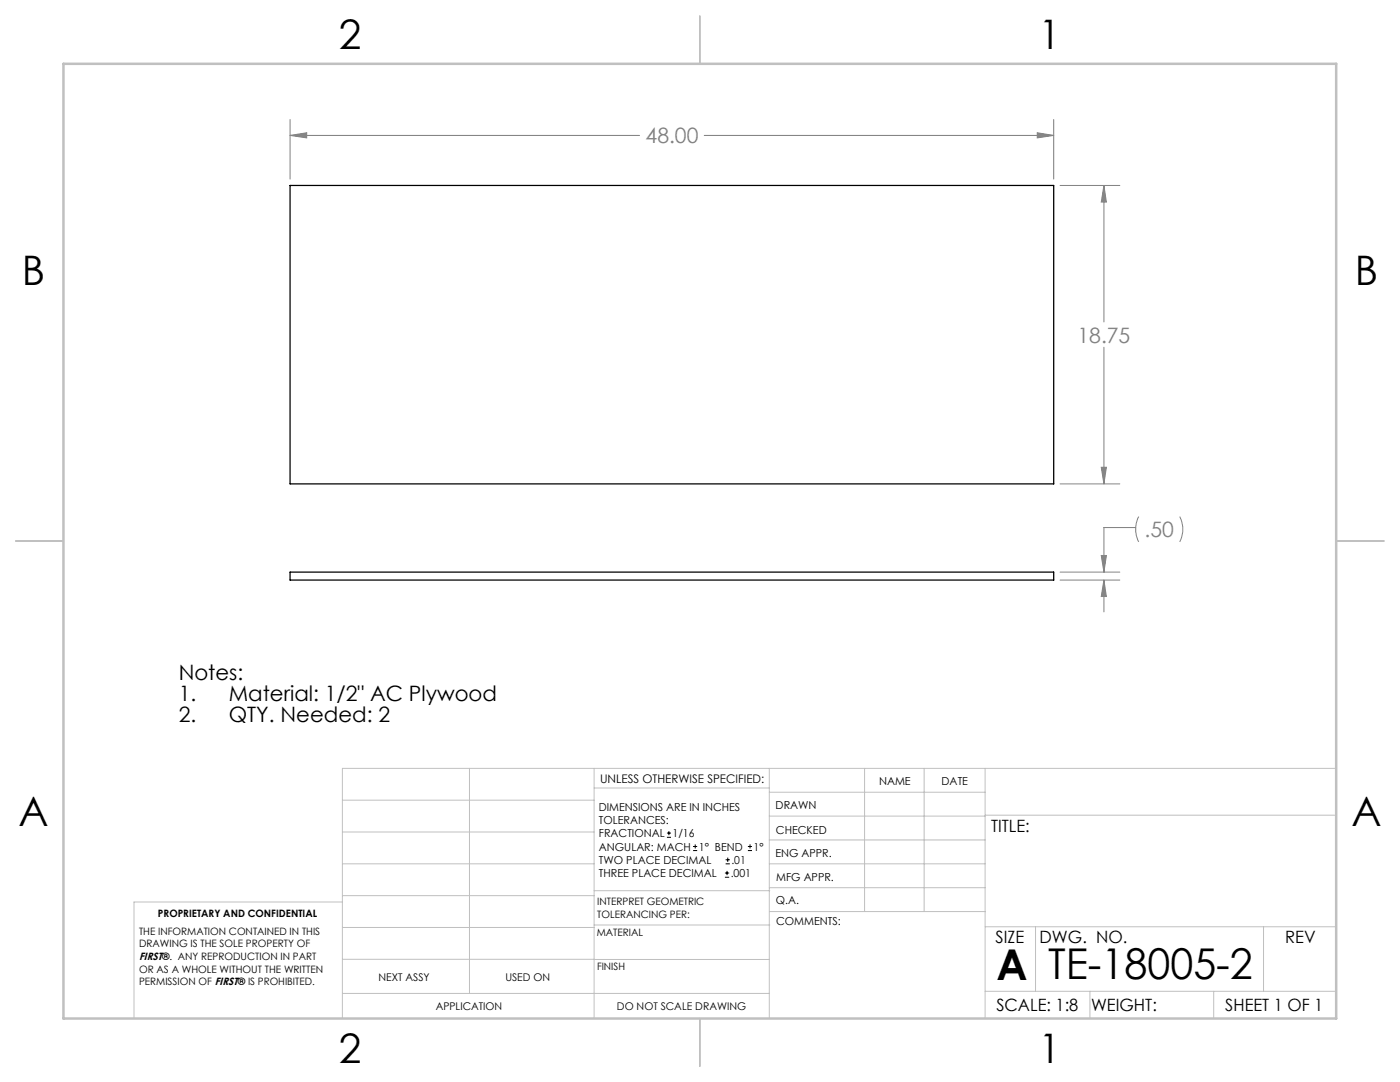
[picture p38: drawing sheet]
<svg xmlns="http://www.w3.org/2000/svg" width="279mm" height="216mm" viewBox="0 0 279 216" stroke-linecap="round" stroke-linejoin="round" font-family="sans-serif">
<defs><g id="words">
<g font-size="8.5">
<text x="198.9" y="195.5">A</text>
<text x="209.2" y="195.4">TE-18005-2</text>
</g>
<g font-size="8.1">
<text x="67.6" y="9.7">2</text>
<text x="207.3" y="9.7">1</text>
<text x="4.4" y="57">B</text>
<text x="270.4" y="57">B</text>
<text x="3.7" y="164.9">A</text>
<text x="269.7" y="164.9">A</text>
<text x="67.6" y="212.2">2</text>
<text x="207.3" y="212.2">1</text>
</g>
<g font-size="4.2" fill="#808080">
<text x="128.8" y="28.6">48.00</text>
<text x="215" y="68.4">18.75</text>
<text x="228.4" y="107.2">.50</text>
</g>
<g font-size="4.2">
<text x="35.7" y="135.7">Notes:</text>
<text x="35.7" y="139.9">1.</text>
<text x="45.7" y="139.9">Material: 1/2&quot; AC Plywood</text>
<text x="35.7" y="144.1">2.</text>
<text x="45.7" y="144.1">QTY. Needed: 2</text>
</g>
<g font-size="3.4">
<text x="197.8" y="166">TITLE:</text>
<text x="198.7" y="188.1">SIZE</text>
<text x="207.5" y="188.1">DWG. NO.</text>
<text x="256.5" y="188.2">REV</text>
<text x="198.8" y="201.7">SCALE: 1:8</text>
<text x="217.7" y="201.8">WEIGHT:</text>
<text x="244.5" y="201.7">SHEET 1 OF 1</text>
</g>
<text font-size="2.4" x="119.8" y="156.2">UNLESS OTHERWISE SPECIFIED:</text>
<g font-size="2.2">
<text x="119.5" y="161.8">DIMENSIONS ARE IN INCHES</text>
<text x="154.8" y="161.4">DRAWN</text>
<text x="175.4" y="156.6">NAME</text>
<text x="187.9" y="156.7">DATE</text>
<text x="119.5" y="164.4">TOLERANCES:</text>
<text x="119.5" y="167.1">FRACTIONAL</text>
<text x="134.2" y="167.1">1/16</text>
<text x="154.9" y="166.3">CHECKED</text>
<text x="119.5" y="172.4">TWO PLACE DECIMAL</text>
<text x="119.5" y="169.7">ANGULAR: MACH</text>
<text x="139.5" y="169.7">1° BEND</text>
<text x="146" y="172.4">.01</text>
<text x="150.4" y="169.7">1°</text>
<text x="154.8" y="171">ENG APPR.</text>
<text x="119.5" y="175">THREE PLACE DECIMAL</text>
<text x="145.8" y="175">.001</text>
<text x="154.9" y="175.7">MFG APPR.</text>
<text x="154.9" y="180.4">Q.A.</text>
<text x="154.9" y="184.6">COMMENTS:</text>
</g>
<g font-size="2.1">
<text x="27.8" y="191.6">FIRST®. ANY REPRODUCTION IN PART</text>
<text x="75.5" y="195.7">NEXT ASSY</text>
<text x="100.9" y="195.7">USED ON</text>
<text x="86.9" y="201.5">APPLICATION</text>
<text x="123.1" y="201.6">DO NOT SCALE DRAWING</text>
</g>
<g font-size="2">
<text x="31.5" y="182.9">PROPRIETARY AND CONFIDENTIAL</text>
<text x="119.2" y="180.6">INTERPRET GEOMETRIC</text>
<text x="119.2" y="183.1">TOLERANCING PER:</text>
<text x="27.8" y="186.5">THE INFORMATION CONTAINED IN THIS</text>
<text x="27.8" y="189">DRAWING IS THE SOLE PROPERTY OF</text>
<text x="119.1" y="186.7">MATERIAL</text>
<text x="27.8" y="194.1">OR AS A WHOLE WITHOUT THE WRITTEN</text>
<text x="27.8" y="196.6">PERMISSION OF FIRST® IS PROHIBITED.</text>
<text x="119.1" y="193.5">FINISH</text>
</g>
</g></defs>
<g fill="none" stroke="#c0c0c0" stroke-width=".2">
<path d="M68.3 159.7h50.3M93.7 153.3v44.9M118.6 153.3v49.9M118.6 157.2h34.9M153.5 153.3v49.9M153.5 158.1h43.1M172.5 153.3v28.6M184.4 153.3v28.6M196.6 153.3v49.9M266.7 153.3h-198.4v49.9M68.3 178.7h50.3M68.3 172.4h50.3"/>
<path d="M68.3 166h50.3M68.3 180h-41.6v23.2M118.6 177.7h35M153.5 167.6h43.1M153.5 162.8h43.1M153.5 172.4h43.1M153.5 177.1h43.1M196.6 162.7h70.1M68.3 198.2h85.2M68.3 191.4l85.2 .1M68.3 185.1h50.3M118.6 184.6h35"/>
<path d="M153.6 181.9h43M196.6 197.8h70.1M196.6 184.9h70.1M206.7 184.9v12.9M217.5 197.8v5.4M242.2 197.8v5.4M252.2 184.9v12.9"/>
</g>
<path d="M139.7 3.2v9.5M3.1 107.9h9.6M266.7 107.9h9.5M139.7 203.2v9.6" fill="none" stroke="#c0c0c0" stroke-width=".25"/>
<path d="M12.7 12.7h254v190.5h-254z" fill="none" stroke="#c0c0c0" stroke-width=".5"/>
<g fill="none" stroke="#808080" stroke-width=".2">
<path d="M57.9 27l3.3-.5v1zM57.9 23.8v11.9M57.9 27h69.7M140.5 27h69.8M207 26.5l3.3 .5-3.3 .5zM210.3 23.8v11.9M211.6 37h11.9M220.3 37l.5 3.3h-1zM220.3 37v27.2M220.3 69.3v27.3M211.6 96.6h11.9M219.8 93.2h1l-.5 3.4z"/>
<path d="M211.6 115.7h11.9M211.6 114.2h11.9M219.8 110.8h1l-.5 3.4zM220.3 115.7l.5 3.3h-1zM220.3 115.7v6.4M226.7 105.3h-6.4v8.9M227.3 103.1a5.6 5.6 0 0 0 0 5M235.4 103.1a5.6 5.6 0 0 1 0 5"/>
</g>
<path d="M220.3 37l.5 3.3h-1zM219.8 93.2h1l-.5 3.4zM57.9 27l3.3-.5v1zM207 26.5l3.3 .5-3.3 .5zM220.3 115.7l.5 3.3h-1zM219.8 110.8h1l-.5 3.4z" fill="#808080"/>
<path d="M57.9 37h152.4v59.6h-152.4zM57.9 114.2h152.4v1.5h-152.4z" fill="none" stroke="#000" stroke-width=".25"/>
<g fill="none" stroke="#000" stroke-width=".2">
<path d="M133.1 167.1h.8M133.1 166.2h.8M133.5 165.8v.9M138.3 169.7h.8M138.3 168.9h.8M138.7 168.5v.8M144.7 175h.8M144.7 174.2h.8M144.8 172.4h.9M144.8 171.6h.9M145.1 173.8v.8M145.2 171.1v.9"/>
<path d="M149.3 169.7h.8M149.3 168.9h.8M149.7 168.5v.8"/>
</g>
<use href="#words"/>
</svg>
